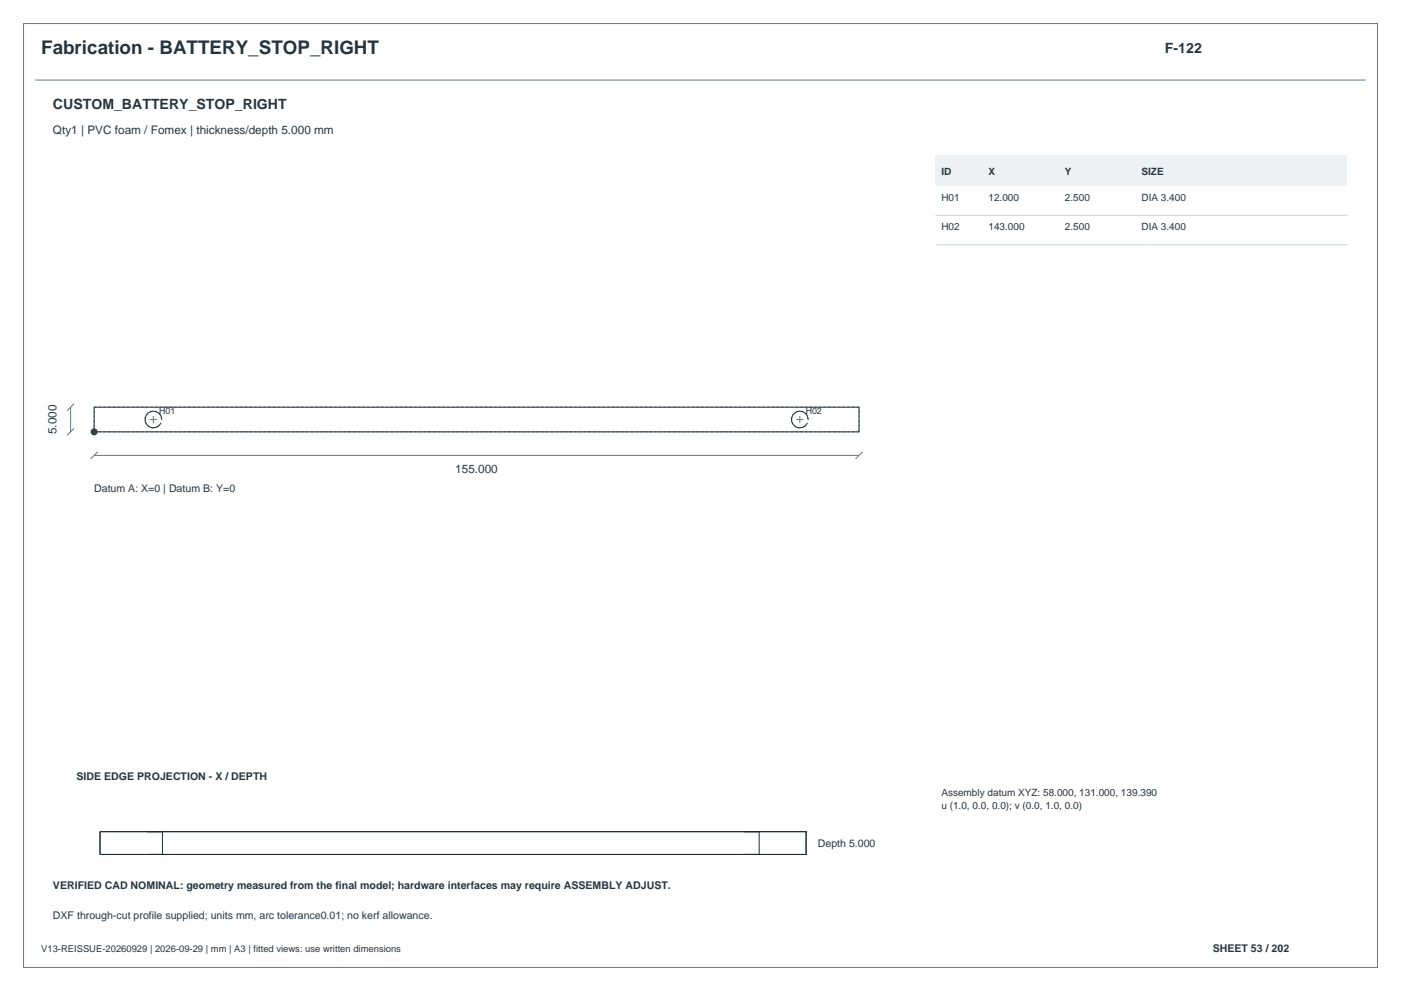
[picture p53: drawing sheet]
<svg xmlns="http://www.w3.org/2000/svg" width="420mm" height="297mm" viewBox="0 0 420 297" stroke-linecap="round" stroke-linejoin="round" font-family="sans-serif">
<defs><g id="words">
<text font-size="5.6" fill="#24343f" x="12.3" y="16.2">Fabrication - BATTERY_STOP_RIGHT</text>
<g font-size="4.2" fill="#24343f">
<text x="349.2" y="15.9">F-122</text>
<text x="15.9" y="32.8">CUSTOM_BATTERY_STOP_RIGHT</text>
</g>
<g font-size="3.5" fill="#24343f">
<text x="15.9" y="40.2">Qty1 | PVC foam / Fomex | thickness/depth 5.000 mm</text>
<text x="16.9" y="130.1" transform="rotate(-90 16.9 130.1)">5.000</text>
<text x="136.5" y="141.8">155.000</text>
</g>
<g font-size="3.2" fill="#24343f">
<text x="28.2" y="147.4">Datum A: X=0 | Datum B: Y=0</text>
<text x="22.9" y="233.9">SIDE EDGE PROJECTION - X / DEPTH</text>
<text x="245.2" y="254">Depth 5.000</text>
<text x="15.9" y="266.3">VERIFIED CAD NOMINAL: geometry measured from the final model; hardware interfaces may require ASSEMBLY ADJUST.</text>
<text x="15.9" y="275.5">DXF through-cut profile supplied; units mm, arc tolerance0.01; no kerf allowance.</text>
<text x="363.6" y="285.4">SHEET 53 / 202</text>
</g>
<g font-size="3" fill="#24343f">
<text x="282.2" y="52.5">ID</text>
<text x="296.3" y="52.5">X</text>
<text x="319.3" y="52.5">Y</text>
<text x="342.2" y="52.5">SIZE</text>
<text x="282.2" y="60.1">H01</text>
<text x="296.3" y="60.1">12.000</text>
<text x="319.3" y="60.1">2.500</text>
<text x="342.2" y="60.1">DIA 3.400</text>
<text x="282.2" y="68.9">H02</text>
<text x="296.3" y="68.9">143.000</text>
<text x="319.3" y="68.9">2.500</text>
<text x="342.2" y="68.9">DIA 3.400</text>
<text x="282.2" y="238.6">Assembly datum XYZ: 58.000, 131.000, 139.390</text>
<text x="282.2" y="242.5">u (1.0, 0.0, 0.0); v (0.0, 1.0, 0.0)</text>
</g>
<text font-size="2.8" fill="#24343f" x="12.3" y="285.4">V13-REISSUE-20260929 | 2026-09-29 | mm | A3 | fitted views: use written dimensions</text>
<g font-size="2.6" fill="#24343f">
<text x="47.7" y="124">H01</text>
<text x="241.5" y="124">H02</text>
</g>
</g></defs>
<path d="M7.1 7.1h405.8v282.8h-405.8z" fill="none" stroke="#647b8a" stroke-width=".3"/>
<path d="M10.6 24h398.8M21.2 122v7.4M22.2 128.4l-2.1 2.1M22.2 121l-2.1 2.1M28.2 136.5h229.3M29.3 135.4l-2.1 2.1M258.6 135.4l-2.1 2.1" fill="none" stroke="#607687" stroke-width=".3"/>
<path d="M28.2 129.4v-7.4M28.2 129.4h229.3M28.2 122h229.3M48.5 125.7a2.51 2.51 0 0 0-3.3-2.4 2.51 2.51 0 0 0-1.2 4 2.51 2.51 0 0 0 4.1-.2M242.3 125.7a2.51 2.51 0 0 0-3.3-2.4 2.51 2.51 0 0 0-1.2 4 2.51 2.51 0 0 0 4.1-.2M257.5 129.4v-7.4" fill="none" stroke="#a4b2bd" stroke-width=".3" stroke-dasharray=".7 .7" stroke-linecap="butt"/>
<path d="M28.2 122h229.3v7.4h-229.3zM48.5 125.7a2.51 2.51 0 0 0-3.5-2.3 2.51 2.51 0 0 0-.8 4.1 2.51 2.51 0 0 0 4.1-.8M242.3 125.7a2.51 2.51 0 0 0-3.5-2.3 2.51 2.51 0 0 0-.8 4.1 2.51 2.51 0 0 0 4.1-.8" fill="none" stroke="#1b2932" stroke-width=".3"/>
<circle cx="28.2" cy="129.4" r="1.06" fill="#283f4e"/>
<path d="M44.9 125.7h2.1M46 124.7v2.1M238.7 125.7h2.1M239.8 124.7v2.1" fill="none" stroke="#607687" stroke-width=".3"/>
<path d="M280.5 46.5h123.4v9.2h-123.4z" fill-rule="evenodd" fill="#edf1f4"/>
<path d="M280.5 64.5h123.4M280.5 73.3h123.4" fill="none" stroke="#c8d3da" stroke-width=".3"/>
<path d="M30 249.2h.1M30 256.1h.1M30 249.2v6.9M30 256.1h211.7M30 249.2h211.7M48.3 249.2h-4.2h4.6v6.9h-4.6h4.2M227.2 249.2h-4.2h4.6v6.9h-4.6h4.2M241.7 249.2h.1M241.7 256.1h.1M241.7 249.2v6.9" fill="none" stroke="#1b2932" stroke-width=".3"/>
<use href="#words"/>
</svg>
